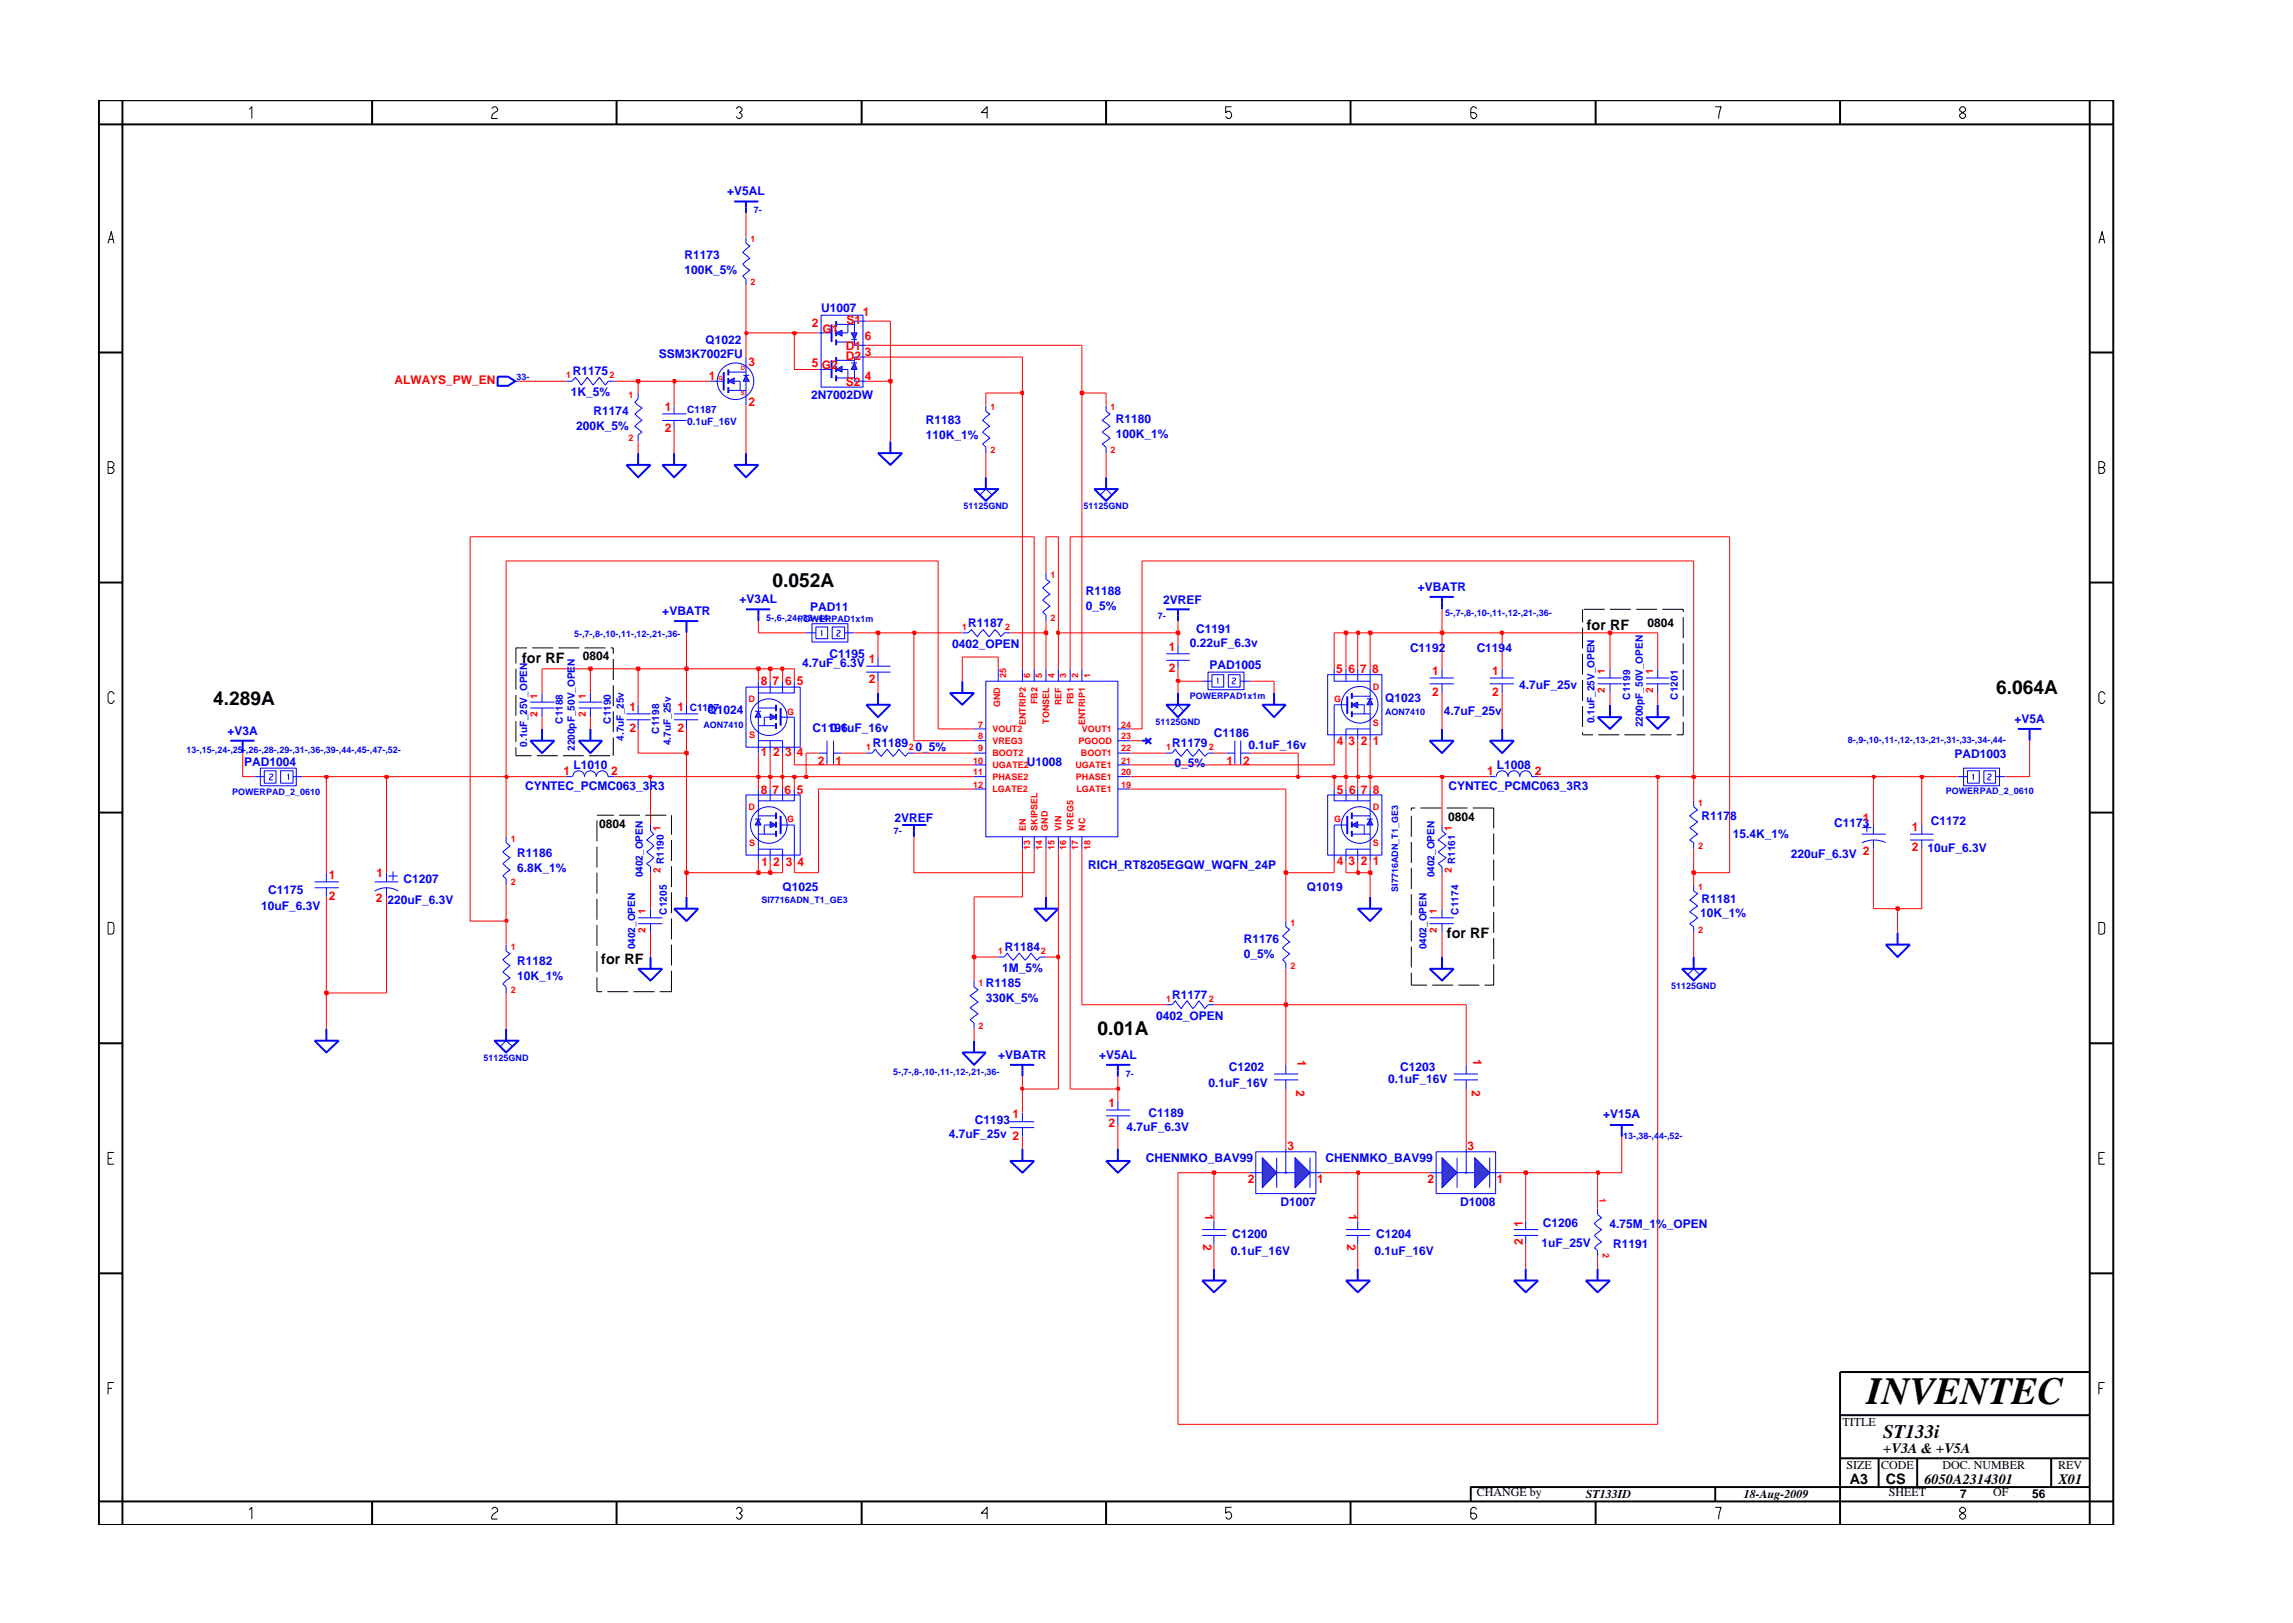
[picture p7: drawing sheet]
<svg xmlns="http://www.w3.org/2000/svg" width="297mm" height="210mm" viewBox="0 0 297 210" stroke-linecap="round" stroke-linejoin="round" font-family="sans-serif">
<defs><g id="words">
<text font-size="5" x="241.8" y="181.9">INVENTEC</text>
<g font-size="2.5">
<text x="100.1" y="76">0.052A</text>
<text x="258.6" y="89.9">6.064A</text>
<text x="27.6" y="91.3">4.289A</text>
<text x="142.2" y="134">0.01A</text>
<text x="244" y="186.3">ST133i</text>
</g>
<g font-size="1.9">
<text x="205.6" y="81.6">for RF</text>
<text x="67.6" y="85.9">for RF</text>
<text x="77.9" y="124.8">for RF</text>
<text x="187.4" y="121.5">for RF</text>
<text x="244" y="188.2">+V3A &amp; +V5A</text>
<text x="239.6" y="192.2">A3</text>
<text x="244.3" y="192.3">CS</text>
<text x="249.3" y="192.2">6050A2314301</text>
<text x="266.6" y="192.2">X01</text>
</g>
<g font-size="1.6" fill="#00f">
<text x="94.2" y="25.3">+V5AL</text>
<text x="88.7" y="33.6">R1173</text>
<text x="88.7" y="35.5">100K_5%</text>
<text x="106.4" y="40.4">U1007</text>
<text x="85.3" y="46.3">SSM3K7002FU</text>
<text x="91.4" y="44.5">Q1022</text>
<text x="73.9" y="51.3">1K_5%</text>
<text x="74.2" y="48.6">R1175</text>
<text x="76.9" y="53.7">R1174</text>
<text x="105.1" y="51.7">2N7002DW</text>
<text x="74.7" y="55.7">200K_5%</text>
<text x="119.9" y="56.9">110K_1%</text>
<text x="119.9" y="55">R1183</text>
<text x="144.6" y="56.8">100K_1%</text>
<text x="144.6" y="54.8">R1180</text>
<text x="140.7" y="77.1">R1188</text>
<text x="183.7" y="76.6">+VBATR</text>
<text x="85.8" y="79.7">+VBATR</text>
<text x="95.8" y="78.1">+V3AL</text>
<text x="104.9" y="79.1">PAD11</text>
<text x="123.3" y="83.9">0402_OPEN</text>
<text x="125.4" y="81.2">R1187</text>
<text x="140.7" y="79">0_5%</text>
<text x="150.7" y="78.3">2VREF</text>
<text x="154.1" y="83.8">0.22uF_6.3v</text>
<text x="155" y="82">C1191</text>
<text x="103.9" y="86.4">4.7uF_6.3V</text>
<text x="107.5" y="85.3">C1195</text>
<text x="156.7" y="86.7">PAD1005</text>
<text x="182.7" y="84.5">C1192</text>
<text x="191.3" y="84.5">C1194</text>
<text x="196.8" y="89.3">4.7uF_25v</text>
<text x="29.5" y="95.2">+V3A</text>
<text x="91.6" y="92.5">Q1024</text>
<text x="105.3" y="94.8">C1196</text>
<text x="107.6" y="94.8">0.1uF_16v</text>
<text x="157.2" y="95.5">C1186</text>
<text x="179.4" y="91">Q1023</text>
<text x="187.1" y="92.6">4.7uF_25v</text>
<text x="261" y="93.7">+V5A</text>
<text x="31.6" y="99.3">PAD1004</text>
<text x="74.3" y="99.7">L1010</text>
<text x="113.1" y="96.8">R1189</text>
<text x="118.6" y="97.3">0_5%</text>
<text x="133" y="99.3">U1008</text>
<text x="151.8" y="96.8">R1179</text>
<text x="152.1" y="99.3">0_5%</text>
<text x="161.7" y="97">0.1uF_16v</text>
<text x="193.9" y="99.7">L1008</text>
<text x="253.2" y="98.2">PAD1003</text>
<text x="68" y="102.4">CYNTEC_PCMC063_3R3</text>
<text x="115.9" y="106.5">2VREF</text>
<text x="187.6" y="102.4">CYNTEC_PCMC063_3R3</text>
<text x="220.4" y="106.2">R1178</text>
<text x="237.6" y="107.1">C1173</text>
<text x="250.1" y="106.8">C1172</text>
<text x="67" y="113">6.8K_1%</text>
<text x="67" y="111">R1186</text>
<text x="141" y="112.6">RICH_RT8205EGQW_WQFN_24P</text>
<text x="224.5" y="108.6">15.4K_1%</text>
<text x="232" y="111.1">220uF_6.3V 2</text>
<text x="249.7" y="110.3">10uF_6.3V</text>
<text x="33.8" y="117.9">10uF_6.3V</text>
<text x="34.7" y="115.8">C1175</text>
<text x="50.2" y="117.2">220uF_6.3V</text>
<text x="52.3" y="114.4">C1207</text>
<text x="101.4" y="115.4">Q1025</text>
<text x="169.3" y="115.4">Q1019</text>
<text x="220.2" y="118.8">10K_1%</text>
<text x="220.4" y="117">R1181</text>
<text x="67" y="125">R1182</text>
<text x="129.8" y="125.9">1M_5%</text>
<text x="130.2" y="123.2">R1184</text>
<text x="161.1" y="124.1">0_5%</text>
<text x="161.1" y="122.1">R1176</text>
<text x="67" y="126.9">10K_1%</text>
<text x="127.7" y="129.8">330K_5%</text>
<text x="127.7" y="127.9">R1185</text>
<text x="151.8" y="129.4">R1177</text>
<text x="129.3" y="137.2">+VBATR</text>
<text x="142.4" y="137.2">+V5AL</text>
<text x="149.8" y="132.1">0402_OPEN</text>
<text x="156.5" y="140.8">0.1uF_16V</text>
<text x="159.2" y="138.7">C1202</text>
<text x="179.8" y="140.4">0.1uF_16V</text>
<text x="181.4" y="138.7">C1203</text>
<text x="122.9" y="147.4">4.7uF_25v 2</text>
<text x="126.3" y="145.6">C1193</text>
<text x="145.9" y="146.5">4.7uF_6.3V</text>
<text x="148.8" y="144.7">C1189</text>
<text x="207.7" y="144.9">+V15A</text>
<text x="148.4" y="150.5">CHENMKO_BAV99</text>
<text x="171.7" y="150.5">CHENMKO_BAV99</text>
<text x="159.6" y="160.4">C1200</text>
<text x="165.9" y="156.2">D1007</text>
<text x="178.3" y="160.4">C1204</text>
<text x="189.2" y="156.2">D1008</text>
<text x="199.7" y="161.6">1uF_25V</text>
<text x="199.8" y="158.9">C1206</text>
<text x="208.5" y="159.1">4.75M_1%_OPEN</text>
<text x="209" y="161.7">R1191</text>
<text x="159.4" y="162.5">0.1uF_16V</text>
<text x="178" y="162.5">0.1uF_16V</text>
</g>
<g font-size="1.6" fill="#f00">
<text x="109.7" y="42">S1</text>
<text x="111.8" y="41">1</text>
<text x="97" y="47.4">3</text>
<text x="105.2" y="42.4">2</text>
<text x="105.2" y="47.5">5</text>
<text x="106.5" y="47.8">G2</text>
<text x="106.5" y="43.2">G1</text>
<text x="109.6" y="45.3">D1</text>
<text x="109.6" y="46.7">D2</text>
<text x="112" y="44.1">6</text>
<text x="112" y="46.1">3</text>
<text x="51.1" y="49.8">ALWAYS_PW_EN</text>
<text x="86.1" y="53.3">1</text>
<text x="91.8" y="49.2">1</text>
<text x="97" y="52.6">2</text>
<text x="109.6" y="50">S2</text>
<text x="112" y="49.2">4</text>
<text x="86.1" y="55.9">2</text>
<text x="98.6" y="88.8">8 7 6 5</text>
<text x="112.5" y="85.9">1</text>
<text x="112.5" y="88.5">2</text>
<text x="151.4" y="84.4">1</text>
<text x="151.4" y="87">2</text>
<text x="173.1" y="87.2">5</text>
<text x="174.7" y="87.2">6</text>
<text x="176.2" y="87.2">7</text>
<text x="177.7" y="87.2">8</text>
<text x="185.5" y="87.4">1</text>
<text x="193.3" y="87.4">1</text>
<text x="81.6" y="92.1">1</text>
<text x="81.6" y="94.9">2</text>
<text x="87.7" y="92.1">1</text>
<text x="87.7" y="94.9">2</text>
<text x="185.5" y="90.1">2</text>
<text x="193.3" y="90.1">2</text>
<text x="73" y="100.4">1</text>
<text x="79.2" y="100.4">2</text>
<text x="98.6" y="98">1</text>
<text x="100.2" y="98">2 3</text>
<text x="103.2" y="98">4</text>
<text x="105.9" y="99.1">2</text>
<text x="108.2" y="99.1">1</text>
<text x="158.9" y="99.1">1</text>
<text x="161" y="99.1">2</text>
<text x="173.2" y="96.5">4</text>
<text x="174.7" y="96.5">3</text>
<text x="176.3" y="96.5">2</text>
<text x="177.8" y="96.5">1</text>
<text x="192.6" y="100.4">1</text>
<text x="198.8" y="100.4">2</text>
<text x="98.6" y="102.9">8 7 6 5</text>
<text x="173.2" y="102.8">5</text>
<text x="174.8" y="102.8">6</text>
<text x="176.3" y="102.8">7</text>
<text x="177.8" y="102.8">8</text>
<text x="241.3" y="106.5">1</text>
<text x="247.7" y="107.6">1</text>
<text x="42.6" y="113.8">1</text>
<text x="48.8" y="113.6">1</text>
<text x="98.6" y="112.2">1</text>
<text x="100.2" y="112.2">2 3</text>
<text x="103.3" y="112.2">4</text>
<text x="173.2" y="112">4</text>
<text x="174.7" y="112">3</text>
<text x="176.3" y="112">2</text>
<text x="177.8" y="112">1</text>
<text x="247.7" y="110.3">2</text>
<text x="42.6" y="116.6">2</text>
<text x="48.7" y="116.8">2</text>
<text x="168.1" y="137.3" transform="rotate(90 168.1 137.3)">1</text>
<text x="190.8" y="137.2" transform="rotate(90 190.8 137.2)">1</text>
<text x="143.6" y="143.4">1</text>
<text x="167.9" y="141.2" transform="rotate(90 167.9 141.2)">2</text>
<text x="190.7" y="141.3" transform="rotate(90 190.7 141.3)">2</text>
<text x="131.2" y="144.9">1</text>
<text x="143.6" y="146">2</text>
<text x="166.8" y="149">3</text>
<text x="190.1" y="149">3</text>
<text x="161.6" y="153.2">2</text>
<text x="170.6" y="153.2">1</text>
<text x="184.9" y="153.2">2</text>
<text x="193.9" y="153.2">1</text>
<text x="155.9" y="161.1" transform="rotate(90 155.9 161.1)">2</text>
<text x="156.1" y="157.3" transform="rotate(90 156.1 157.3)">1</text>
<text x="174.5" y="161.1" transform="rotate(90 174.5 161.1)">2</text>
<text x="174.7" y="157.3" transform="rotate(90 174.7 157.3)">1</text>
<text x="197.2" y="161.2" transform="rotate(-90 197.2 161.2)">2</text>
<text x="197.2" y="159" transform="rotate(-90 197.2 159)">1</text>
</g>
<g font-size="1.6">
<text x="213.4" y="81.2">0804</text>
<text x="75.5" y="85.5">0804</text>
<text x="77.6" y="107.3">0804</text>
<text x="187.6" y="106.3">0804</text>
<text x="238.7" y="184.8">TITLE</text>
<text x="239.2" y="190.4">SIZE</text>
<text x="243.7" y="190.4">CODE</text>
<text x="251.6" y="190.4">DOC. NUMBER</text>
<text x="266.6" y="190.4">REV</text>
<text x="191.3" y="193.8">CHANGE by</text>
<text x="205.4" y="194.1">ST133ID</text>
<text x="225.9" y="194.1">18-Aug-2009</text>
<text x="244.7" y="193.8">SHEET</text>
<text x="253.9" y="194.1">7</text>
<text x="258.2" y="193.8">OF</text>
<text x="263.3" y="194.1">56</text>
</g>
<g font-size="1.3" fill="#00f">
<text x="89" y="53.6">C1187</text>
<text x="89" y="55.1">0.1uF_16V</text>
<text x="72.9" y="93.8" transform="rotate(-90 72.9 93.8)">C1188</text>
<text x="79.1" y="93.8" transform="rotate(-90 79.1 93.8)">C1190</text>
<text x="80.8" y="96" transform="rotate(-90 80.8 96)">4.7uF_25v</text>
<text x="85.4" y="95" transform="rotate(-90 85.4 95)">C1198</text>
<text x="89.4" y="92.1">C1197</text>
<text x="206.6" y="93.7" transform="rotate(-90 206.6 93.7)">0.1uF_25V_OPEN</text>
<text x="211.2" y="90.6" transform="rotate(-90 211.2 90.6)">C1199</text>
<text x="212.8" y="94.2" transform="rotate(-90 212.8 94.2)">2200pF_50V_OPEN</text>
<text x="217.4" y="90.6" transform="rotate(-90 217.4 90.6)">C1201</text>
<text x="68.3" y="96.7" transform="rotate(-90 68.3 96.7)">0.1uF_25V_OPEN</text>
<text x="74.5" y="97.3" transform="rotate(-90 74.5 97.3)">2200pF_50V_OPEN</text>
<text x="86.9" y="96.5" transform="rotate(-90 86.9 96.5)">4.7uF_25v</text>
<text x="83.3" y="113.7" transform="rotate(-90 83.3 113.7)">0402_OPEN</text>
<text x="86" y="111.9" transform="rotate(-90 86 111.9)">R1190</text>
<text x="185.8" y="113.7" transform="rotate(-90 185.8 113.7)">0402_OPEN</text>
<text x="188.5" y="111.9" transform="rotate(-90 188.5 111.9)">R1161</text>
<text x="86.4" y="118.5" transform="rotate(-90 86.4 118.5)">C1205</text>
<text x="188.9" y="118.5" transform="rotate(-90 188.9 118.5)">C1174</text>
<text x="82.3" y="123" transform="rotate(-90 82.3 123)">0402_OPEN</text>
<text x="184.8" y="123" transform="rotate(-90 184.8 123)">0402_OPEN</text>
</g>
<g font-size="1.3" fill="#f00">
<text x="207.9" y="89.8" transform="rotate(-90 207.9 89.8)">2</text>
<text x="207.9" y="87.4" transform="rotate(-90 207.9 87.4)">1</text>
<text x="214.2" y="89.8" transform="rotate(-90 214.2 89.8)">2</text>
<text x="214.2" y="87.4" transform="rotate(-90 214.2 87.4)">1</text>
<text x="69.6" y="92.9" transform="rotate(-90 69.6 92.9)">2</text>
<text x="69.6" y="90.5" transform="rotate(-90 69.6 90.5)">1</text>
<text x="75.9" y="92.9" transform="rotate(-90 75.9 92.9)">2</text>
<text x="75.9" y="90.5" transform="rotate(-90 75.9 90.5)">1</text>
<text x="85.6" y="107.6" transform="rotate(-90 85.6 107.6)">1</text>
<text x="188.1" y="107.6" transform="rotate(-90 188.1 107.6)">1</text>
<text x="85.6" y="113.1" transform="rotate(-90 85.6 113.1)">2</text>
<text x="188.1" y="113.1" transform="rotate(-90 188.1 113.1)">2</text>
<text x="83.6" y="118.4" transform="rotate(-90 83.6 118.4)">1</text>
<text x="186.1" y="118.4" transform="rotate(-90 186.1 118.4)">1</text>
<text x="83.6" y="120.8" transform="rotate(-90 83.6 120.8)">2</text>
<text x="186.1" y="120.8" transform="rotate(-90 186.1 120.8)">2</text>
</g>
<g font-size="1.2" fill="#00f">
<text x="97.6" y="27.6">7-</text>
<text x="66.9" y="49.2">33-</text>
<text x="124.8" y="66">51125GND</text>
<text x="140.4" y="66">51125GND</text>
<text x="74.4" y="82.6">5-,7-,8-,10-,11-,12-,21-,36-</text>
<text x="99.3" y="80.5">5-,6-,24-,33-,44-</text>
<text x="103.3" y="80.5">POWERPAD1x1m</text>
<text x="150" y="80.1">7-</text>
<text x="187.2" y="79.8">5-,7-,8-,10-,11-,12-,21-,36-</text>
<text x="91.1" y="94.3">AON7410</text>
<text x="149.7" y="93.9">51125GND</text>
<text x="154.1" y="90.5">POWERPAD1x1m</text>
<text x="179.4" y="92.7">AON7410</text>
<text x="24.2" y="97.6">13-,15-,24-,25-,26-,28-,29-,31-,36-,39-,44-,45-,47-,52-</text>
<text x="239.4" y="96.3">8-,9-,10-,11-,12-,13-,21-,31-,33-,34-,44-</text>
<text x="30.1" y="103">POWERPAD_2_0610</text>
<text x="252.1" y="102.8">POWERPAD_2_0610</text>
<text x="115.8" y="108.1">7-</text>
<text x="98.6" y="117">SI7716ADN_T1_GE3</text>
<text x="181.1" y="115.5" transform="rotate(-90 181.1 115.5)">SI7716ADN_T1_GE3</text>
<text x="216.5" y="128.1">51125GND</text>
<text x="62.6" y="137.4">51125GND</text>
<text x="115.7" y="139.2">5-,7-,8-,10-,11-,12-,21-,36-</text>
<text x="145.8" y="139.5">7-</text>
<text x="210.3" y="147.5">13-,38-,44-,52-</text>
</g>
<g font-size="1.2" fill="#f00">
<text x="97.2" y="31.4">1</text>
<text x="97.2" y="36.9">2</text>
<text x="73.3" y="49">1</text>
<text x="79" y="49">2</text>
<text x="81.4" y="51.6">1</text>
<text x="128.3" y="53.1">1</text>
<text x="143.9" y="53.1">1</text>
<text x="81.4" y="57.2">2</text>
<text x="128.3" y="58.7">2</text>
<text x="143.9" y="58.7">2</text>
<text x="136.1" y="74.9">1</text>
<text x="124.7" y="81.6">1</text>
<text x="130.2" y="81.6">2</text>
<text x="136.1" y="80.5">2</text>
<text x="130.3" y="87.8" transform="rotate(-90 130.3 87.8)">25</text>
<text x="133.5" y="87.8" transform="rotate(-90 133.5 87.8)">6</text>
<text x="135" y="87.8" transform="rotate(-90 135 87.8)">5</text>
<text x="136.6" y="87.8" transform="rotate(-90 136.6 87.8)">4</text>
<text x="138.1" y="87.8" transform="rotate(-90 138.1 87.8)">3</text>
<text x="139.6" y="87.8" transform="rotate(-90 139.6 87.8)">2</text>
<text x="141.3" y="87.8" transform="rotate(-90 141.3 87.8)">1</text>
<text x="177.8" y="89.4">D</text>
<text x="97" y="91">D</text>
<text x="97" y="95.6">S</text>
<text x="102" y="92.6">G</text>
<text x="126.7" y="94.3">7</text>
<text x="126.7" y="95.8">8</text>
<text x="128.6" y="94.9">VOUT2</text>
<text x="129.6" y="91.6" transform="rotate(-90 129.6 91.6)">GND</text>
<text x="132.9" y="93.9" transform="rotate(-90 132.9 93.9)">ENTRIP2</text>
<text x="134.4" y="91.2" transform="rotate(-90 134.4 91.2)">FB2</text>
<text x="135.9" y="93.7" transform="rotate(-90 135.9 93.7)">TONSEL</text>
<text x="137.5" y="91.3" transform="rotate(-90 137.5 91.3)">REF</text>
<text x="139.1" y="91.2" transform="rotate(-90 139.1 91.2)">FB1</text>
<text x="140.2" y="94.9">VOUT1</text>
<text x="140.6" y="93.9" transform="rotate(-90 140.6 93.9)">ENTRIP1</text>
<text x="145.2" y="94.3">24</text>
<text x="145.2" y="95.8">23</text>
<text x="172.8" y="91">G</text>
<text x="177.8" y="94.1">S</text>
<text x="112.2" y="97.1">1</text>
<text x="117.7" y="97.1">2</text>
<text x="126.1" y="100.4">11</text>
<text x="126.1" y="98.9">10</text>
<text x="126.7" y="97.3">9</text>
<text x="128.6" y="98">BOOT2</text>
<text x="128.6" y="99.5">UGATE2</text>
<text x="128.6" y="96.4">VREG3</text>
<text x="128.6" y="101">PHASE2</text>
<text x="139.3" y="99.5">UGATE1</text>
<text x="139.4" y="101">PHASE1</text>
<text x="139.7" y="96.4">PGOOD</text>
<text x="140" y="98">BOOT1</text>
<text x="145.2" y="97.3">22</text>
<text x="145.2" y="98.9">21</text>
<text x="145.2" y="100.4">20</text>
<text x="151.1" y="97.1">1</text>
<text x="156.6" y="97.1">2</text>
<text x="97" y="104.9">D</text>
<text x="102" y="106.5">G</text>
<text x="126.1" y="102.1">12</text>
<text x="128.6" y="102.6">LGATE2</text>
<text x="132.9" y="107.6" transform="rotate(-90 132.9 107.6)">EN</text>
<text x="134.4" y="107.6" transform="rotate(-90 134.4 107.6)">SKIPSEL</text>
<text x="135.8" y="107.6" transform="rotate(-90 135.8 107.6)">GND</text>
<text x="137.5" y="107.6" transform="rotate(-90 137.5 107.6)">VIN</text>
<text x="139.1" y="107.6" transform="rotate(-90 139.1 107.6)">VREG5</text>
<text x="139.4" y="102.6">LGATE1</text>
<text x="140.6" y="107.6" transform="rotate(-90 140.6 107.6)">NC</text>
<text x="145.2" y="102.1">19</text>
<text x="172.8" y="106.5">G</text>
<text x="177.8" y="104.9">D</text>
<text x="220" y="104.4">1</text>
<text x="66.2" y="109.1">1</text>
<text x="97" y="109.6">S</text>
<text x="133.5" y="110.1" transform="rotate(-90 133.5 110.1)">13</text>
<text x="135" y="110.1" transform="rotate(-90 135 110.1)">14</text>
<text x="136.6" y="110.1" transform="rotate(-90 136.6 110.1)">15</text>
<text x="138.1" y="110.1" transform="rotate(-90 138.1 110.1)">16</text>
<text x="139.6" y="110.1" transform="rotate(-90 139.6 110.1)">17</text>
<text x="141.3" y="110.1" transform="rotate(-90 141.3 110.1)">18</text>
<text x="177.8" y="109.6">S</text>
<text x="220" y="110">2</text>
<text x="66.2" y="114.7">2</text>
<text x="167.2" y="119.9">1</text>
<text x="220" y="115.3">1</text>
<text x="66.2" y="123.1">1</text>
<text x="129.3" y="123.6">1</text>
<text x="134.8" y="123.6">2</text>
<text x="167.2" y="125.5">2</text>
<text x="220" y="120.8">2</text>
<text x="66.2" y="128.6">2</text>
<text x="126.8" y="127.7">1</text>
<text x="151.1" y="129.8">1</text>
<text x="156.6" y="129.8">2</text>
<text x="126.8" y="133.3">2</text>
<text x="207.2" y="155.3" transform="rotate(90 207.2 155.3)">1</text>
<text x="207.6" y="162.3" transform="rotate(90 207.6 162.3)">2</text>
</g>
<g font-size=".8" fill="#f00">
<text x="96" y="48">D</text>
<text x="93.1" y="49.2">G</text>
<text x="96" y="51.2">S</text>
</g>
</g></defs>
<g fill="none" stroke="#00f" stroke-width=".13">
<path d="M85.8 53.6h3.1M85.8 54.5h3.1M87.3 52.5v1.1M87.3 54.5v1.1M143.3 52.5v.8l.5 .3-1 .9 1 .7-1 .8 1 .8-1 .7 .5 .4v.8M142.5 64.1l.8-.7 .7 .7M68.7 91h3.1M68.7 91.7h3.1M70.2 89.8v1.2M70.2 91.7v1.2M151.1 84.7h3M151.1 85.5h3"/>
<path d="M152.6 83.6v1.1M152.6 85.5v1.1M73.3 100.6h.8M74.2 100.6a.76 .76 0 0 1 .8-.7 .76 .76 0 0 1 .7 .7 .76 .76 0 0 1 .8-.7 .76 .76 0 0 1 .7 .7 .76 .76 0 0 1 .8-.7 .76 .76 0 0 1 .8 .7h.8M166.6 119.3v.8l.5 .3-1 .9 1 .7-1 .8 1 .8-1 .7 .5 .4v.8M172.8 106.9h1.7M193 100.6h.7M193.8 100.6a.76 .76 0 0 1 .8-.7 .76 .76 0 0 1 .8 .7 .76 .76 0 0 1 .7-.7 .76 .76 0 0 1 .8 .7 .76 .76 0 0 1 .7-.7 .76 .76 0 0 1 .8 .7h.8M219.4 103.7v.8l.5 .4-1 .8 1 .8-1 .7 1 .9-1 .7 .5 .4v.8M241.2 108.1h3.1M241.2 107.2h1.2M241.8 106.7v1.1"/>
<path d="M242.7 106.9v1.2M242.7 108.8v1.2M244.3 109.1a3.7 3.7 0 0 0-3.1 .1M64.8 135.6l.8-.8 .8 .8M126.2 127v.9l.5 .3-1 .8 1 .8-1 .8 1 .7-1 .8 .5 .4v.8M129.3 124h.8l.4-.5 .8 .9 .7-.9 .8 .9 .7-.9 .8 .9 .4-.4h.8M151.1 130.2h.7l.5-.5 .7 1 .8-1 .7 1 .8-1 .8 1 .4-.5h.8M188.3 139.1h3.2M188.3 139.9h3.2M189.9 138v1.1M189.9 139.9v1.2M130.8 145.3h3.2"/>
<path d="M130.8 146.1h3.2M132.4 144.1v1.2M132.4 146.1v1.2M207 156.6v.7l.5 .5-1 .7 1 .8-1 .7 1 .9-1 .8 .5 .3v.8"/>
</g>
<g fill="none" stroke="#00f" stroke-width=".25">
<path d="M95.1 26.1h3.1M96.6 26.1v1.5M87.3 58.7v1.5M85.8 60.2h3.1l-1.6 1.6zM141.8 63.4h3l-1.5 1.5zM143.3 61.8v1.6M193 96h3.1l-1.5 1.6zM194.6 94.4v1.6M207 92.9h3.1l-1.5 1.5zM208.6 91.3v1.6M174.5 105.7v2.4M175.9 117.7h3.1l-1.5 1.6z"/>
<path d="M177.5 116.2v1.5M40.8 134.8h3.1l-1.6 1.5zM42.3 133.3v1.5M64 134.8h3.2l-1.6 1.5zM65.6 133.3v1.5M82.7 125.5h3.1l-1.5 1.5zM84.3 124v1.5M124.7 136.3h3l-1.5 1.7zM126.2 134.8v1.5M244.3 122.4h3.1l-1.6 1.6zM245.8 120.8v1.6M155.7 165.9h3.2l-1.6 1.5z"/>
<path d="M157.3 164.4v1.5M205.4 165.9h3.2l-1.6 1.5zM207 164.4v1.5"/>
</g>
<path d="M177.5 106.1l.3 .8h-.7z" fill="#3c3cc8"/>
<path d="M177.1 106.1h.7M177.5 106.1l.3 .8h-.7z" fill="none" stroke="#00f" stroke-width=".13"/>
<path d="M175.1 106.9l.8-.4v.7z" fill="#3c3cc8"/>
<g fill="none" stroke="#00f" stroke-width=".13">
<path d="M81.1 92.5h3.2M81.1 93.2h3.2M82.7 91.3v1.2M82.7 93.2v1.2M101.1 92.9h1.8M193 87.8h3.1M193 88.6h3.1M194.6 86.6v1.2M194.6 88.6v1.2M172 103h7v7.8h-7zM172.8 102.2v1.5h4.7M172.8 106.9v4.6"/>
<path d="M174.4 102.2v1.5M175.1 106.9l.8-.4v.7zM175.1 108.1h2.4M175.1 105.7h2.4M175.9 106.9h.8v1.2M175.9 102.2v1.5M175.9 110v1.5M177.5 102.2v3.9M177.5 106.9v4.6M177.5 110h-3.1v1.5"/>
<circle cx="176.1" cy="106.9" r="2.37"/>
</g>
<path d="M101.1 91.7v2.3M112.2 91.3h3.1l-1.6 1.6zM113.7 89.8v1.5M87.3 117.7h3.2l-1.6 1.6zM88.9 116.2v1.5M175.1 105.3v.8M175.1 106.5v.7M175.1 107.6v.8" fill="none" stroke="#00f" stroke-width=".25"/>
<path d="M98.2 92.1l.4 .8h-.8z" fill="#3c3cc8"/>
<path d="M97.8 92.1h.8M98.2 92.1l.4 .8h-.8z" fill="none" stroke="#00f" stroke-width=".13"/>
<path d="M99.8 92.5l.7 .4-.7 .3z" fill="#3c3cc8"/>
<g fill="none" stroke="#00f" stroke-width=".13">
<path d="M96.6 30.8v.7l.5 .4-.9 .8 .9 .8-.9 .7 .9 .8-.9 .8 .4 .4v.7M66.7 49.4h.5M73.3 49.4h.8l.4-.5 .8 1 .8-1 .7 1 .9-1 .7 1 .4-.5h.8M127.7 52.5v.8l.5 .3-.9 .9 .9 .7-.9 .8 .9 .8-.9 .7 .4 .4v.8M87.3 92.5h3.2M87.3 93.2h3.2M88.9 91.3v1.2M88.9 93.2v1.2M96.6 89h7.1v7.8h-7.1zM98.2 94h2.3M98.2 91.7h2.3M98.2 88.3v3.8"/>
<path d="M98.2 92.9v4.7M98.2 96h3.2v1.6M99.8 92.5l.7 .4-.7 .3zM99.8 92.9h-.8v1.1M99.8 88.3v1.5M99.8 96v1.6M101.4 88.3v1.5M102.9 88.3v1.5h-4.7M102.9 92.9v4.7M126.2 96h1.5M126.2 94.4h1.5M126.2 97.6h1.5"/>
<path d="M126.2 99.1h1.5M127.7 88.3h17.1v20.1h-17.1zM129.3 86.6v1.7M132.4 86.6v1.7M134 86.6v1.7M135.5 86.6v1.7M137.1 86.6v1.7M138.6 86.6v1.7M140.2 86.6v1.7M144.8 96h1.6M144.8 94.4h1.6M144.8 97.6h1.6"/>
<path d="M144.8 99.1h1.6M151.1 97.6h.7l.5-.5 .7 .9 .8-.9 .7 .9 .8-.9 .8 .9 .4-.4h.8M158.9 97.6h1.1M160 96v3.1M160.7 97.6h1.2M160.7 96v3.1M207 87.8h3.1M207 88.6h3.1M208.6 86.6v1.2M208.6 88.6v1.2M213.2 87.8h3.1M213.2 88.6h3.1"/>
<path d="M214.7 86.6v1.2M214.7 88.6v1.2M84.3 106.9v.7l.4 .5-.9 .7 .9 .8-.9 .7 .9 .8-.9 .8 .5 .4v.8M126.2 100.6h1.5M126.2 102.2h1.5M132.4 108.4v1.6M134 108.4v1.6M135.5 108.4v1.6M137.1 108.4v1.6M138.6 108.4v1.6M140.2 108.4v1.6M144.8 100.6h1.6"/>
<path d="M144.8 102.2h1.6M186.8 106.9v.7l.5 .5-1 .7 1 .8-1 .7 1 .8-1 .8 .5 .4v.8M65.6 122.4v.8l.5 .4-1 .7 1 .8-1 .8 1 .8-1 .8 .5 .4v.7M165 139.1h3.2M165 139.9h3.2M166.6 138v1.1M166.6 139.9v1.2M143.3 143.8h3.1M143.3 144.6h3.1M144.8 142.6v1.2M144.8 144.6v1.1M174.4 159.3h3.1"/>
<path d="M175.9 158.1v1.2M174.4 160h3.1M175.9 160v1.2"/>
<circle cx="99.6" cy="92.9" r="2.37"/>
</g>
<g fill="none" stroke="#00f" stroke-width=".25">
<path d="M64.5 48.8h1.3l.9 .6-.9 .6h-1.3zM82.7 58.7v1.5M81.1 60.2h3.2l-1.6 1.6zM96.6 78.9h3.2M98.2 78.9v1.6M151.1 78.9h3M152.6 78.9v1.6M29.8 96h3.2M31.4 96v1.6M75 96h3l-1.5 1.6zM76.5 94.4v1.6M100.5 91.3v.8"/>
<path d="M100.5 92.5v.7M100.5 93.7v.7M185.2 96h3.1l-1.5 1.6zM186.8 94.4v1.6M134 117.7h3.1l-1.6 1.6zM135.5 116.2v1.5M130.8 150.4h3.2l-1.6 1.5zM132.4 148.8v1.6M143.3 150.4h3.1l-1.6 1.5zM144.8 148.8v1.6M174.4 165.9h3.1l-1.6 1.5zM175.9 164.4v1.5"/>
<path d="M196.1 165.9h3.1l-1.6 1.5zM197.6 164.4v1.5"/>
</g>
<path d="M191 150l2 1.9-2 2z" fill="#3c3cc8"/>
<path d="M189.9 151.9h1.1M191 150l2 1.9-2 2zM193 150v3.9M193 151.9h1.6" fill="none" stroke="#00f" stroke-width=".13"/>
<path d="M186.8 150l2 1.9-2 2z" fill="#3c3cc8"/>
<path d="M185.2 151.9h1.6M186 149.2h7.7v5.4h-7.7zM186.8 150l2 1.9-2 2zM188.8 150v3.9M189.9 148.8v3.1h-1.1" fill="none" stroke="#00f" stroke-width=".13"/>
<circle cx="189.9" cy="151.9" r=".08" fill="#3c3cc8"/>
<g fill="none" stroke="#00f" stroke-width=".13">
<path d="M82.7 50.9v.8l-.5 .4 1 .8-1 .7 1 .9-1 .7 1 .8-.5 .3v.9M126.9 64.1l.8-.7 .9 .7M155.7 88.3h1.3M156.5 87.1h4.6v2.3h-4.6zM157 87.4h1.5v1.6h-1.5zM157.7 88l.1-.2v.8M159.1 87.4h1.5v1.6h-1.5zM159.6 87.9l.3-.1 .1 .1v.2a.58 .58 0 0 0-.4 .5h.4M160.6 88.3h1.3M40.8 114.2h3.1M40.8 115h3.1M42.3 113.1v1.1"/>
<path d="M42.3 115v1.2M48.5 115.4a2.88 2.88 0 0 1 3.1 0M48.5 114.2h3.1M50.1 113.1v1.1M50.1 115v1.2M50.3 113.5h1.2M50.9 112.9v1.2M101.1 106.9h1.8M185.2 118.9h3.1M185.2 119.7h3.1M186.8 117.7v1.2M186.8 119.7v1.1"/>
<path d="M218.6 126.3l.8-.8 .8 .8"/>
<circle cx="189.9" cy="151.9" r=".08"/>
</g>
<path d="M113.7 58.7h3.2l-1.6 1.5zM115.3 57.2v1.5M126.2 63.4h3.1l-1.6 1.5zM127.7 61.8v1.6M101.1 105.7v2.4M116.9 106.9h3.1M118.4 106.9v1.5M185.2 125.5h3.1l-1.5 1.5zM186.8 124v1.5M217.9 125.5h3.1l-1.6 1.5zM219.4 124v1.5" fill="none" stroke="#00f" stroke-width=".25"/>
<path d="M98.2 106.1l.4 .8h-.8z" fill="#3c3cc8"/>
<path d="M97.8 106.1h.8M98.2 106.1l.4 .8h-.8z" fill="none" stroke="#00f" stroke-width=".13"/>
<path d="M99.8 106.5l.7 .4-.7 .3z" fill="#3c3cc8"/>
<g fill="none" stroke="#00f" stroke-width=".13">
<path d="M92 49.4h1.8M96.6 103h7.1v7.8h-7.1zM98.2 108.1h2.3M98.2 105.7h2.3M98.2 102.2v3.9M98.2 106.9v4.6M98.2 110h3.2v1.5M99.8 106.5l.7 .4-.7 .3zM99.8 106.9h-.8v1.2M99.8 102.2v1.5M99.8 110v1.5M101.4 102.2v1.5"/>
<path d="M102.9 102.2v1.5h-4.7M102.9 106.9v4.6"/>
<circle cx="99.6" cy="106.9" r="2.37"/>
</g>
<path d="M93.8 48.2v2.4M100.5 105.3v.8M100.5 106.5v.7M100.5 107.6v.8" fill="none" stroke="#00f" stroke-width=".25"/>
<path d="M96.6 48.6l.5 .8h-.8z" fill="#3c3cc8"/>
<path d="M96.3 48.6h.8M96.6 48.6l.5 .8h-.8z" fill="none" stroke="#00f" stroke-width=".13"/>
<path d="M94.3 49.4l.8-.4v.7z" fill="#3c3cc8"/>
<g fill="none" stroke="#00f" stroke-width=".13">
<path d="M94.3 49.4l.8-.4v.7zM94.3 50.6h2.3M94.3 48.2h2.3M95.1 49.4h.8v1.2M96.6 46.3v2.3M96.6 49.4v3.1M172.8 91.3h1.7"/>
<circle cx="95.3" cy="49.4" r="2.37"/>
</g>
<path d="M94.3 47.9v.7M94.3 49v.7M94.3 50.2v.7M174.5 90.2v2.3" fill="none" stroke="#00f" stroke-width=".25"/>
<path d="M177.5 90.5l.3 .8h-.7z" fill="#3c3cc8"/>
<path d="M177.1 90.5h.7M177.5 90.5l.3 .8h-.7z" fill="none" stroke="#00f" stroke-width=".13"/>
<path d="M175.1 91.3l.8-.3v.7z" fill="#3c3cc8"/>
<g fill="none" stroke="#00f" stroke-width=".13">
<path d="M106 47.9h1.7M135.5 74.2v.8l.5 .4-.9 .7 .9 .9-.9 .8 .9 .7-.9 .8 .4 .4v.8M33.7 99.5h4.7v2.3h-4.7zM34.2 99.9h1.6v1.6h-1.6zM36.4 99.9h1.6v1.6h-1.6zM172 87.4h7v7.8h-7zM172.8 86.6v1.7h4.7M172.8 91.3v4.7M174.4 86.6v1.7M175.1 91.3l.8-.3v.7zM175.1 92.5h2.4M175.1 90.2h2.4"/>
<path d="M175.9 91.3h.8v1.2M175.9 86.6v1.7M175.9 94.4v1.6M177.5 86.6v3.9M177.5 91.3v4.7M177.5 94.4h-3.1v1.6M33 100.6h1.2M34.9 100.4l.3-.1 .1 .1v.1a.58 .58 0 0 0-.4 .5h.4M37.3 100.4l.1-.1v.7M38 100.6h1.1M82.7 118.9h3.1M82.7 119.7h3.1"/>
<path d="M84.3 117.7v1.2M84.3 119.7v1.1M219.4 114.7v.7l.5 .4-1 .8 1 .8-1 .7 1 .8-1 .8 .5 .4v.7M155.7 159.3h3.2M157.3 158.1v1.2M196.1 159.3h3.1M197.6 158.1v1.2M155.7 160h3.2M157.3 160v1.2M196.1 160h3.1M197.6 160v1.2"/>
<circle cx="176.1" cy="91.3" r="2.37"/>
</g>
<path d="M96.6 58.7v1.5M107.7 46.7v2.3M95.1 60.2h3.1l-1.6 1.6zM87.3 80.5h3.2M88.9 80.5v1.5M163.5 91.3h3.1l-1.6 1.6zM165 89.8v1.5M175.1 89.8v.7M175.1 91v.7M175.1 92.1v.8" fill="none" stroke="#00f" stroke-width=".25"/>
<path d="M110.7 47l.3 .9h-.7z" fill="#3c3cc8"/>
<path d="M110.3 47h.7M110.7 47l.3 .9h-.7z" fill="none" stroke="#00f" stroke-width=".13"/>
<path d="M108.3 47.9l.8-.5v.8z" fill="#3c3cc8"/>
<path d="M106 43.1h1.7M108.3 47.9l.8-.5v.8zM108.3 49h2.4M108.3 46.7h2.4M109.1 47.9h.7v1.1M110.7 47.9v1.5h1.5M112.2 46.3h-1.5v.7" fill="none" stroke="#00f" stroke-width=".13"/>
<path d="M107.7 42v2.3M108.3 46.3v.7M108.3 47.4v.8M108.3 48.6v.8" fill="none" stroke="#00f" stroke-width=".25"/>
<path d="M110.3 43.1h.7l-.3 .9z" fill="#3c3cc8"/>
<path d="M110.3 43.1h.7l-.3 .9zM110.3 44h.7" fill="none" stroke="#00f" stroke-width=".13"/>
<path d="M108.3 43.1l.8-.3v.7z" fill="#3c3cc8"/>
<g fill="none" stroke="#00f" stroke-width=".13">
<path d="M106.4 40.8h5.4v9.4h-5.4zM108.3 43.1l.8-.3v.7zM108.3 42h2.4M108.3 44.3h2.4M109.8 42v1.1h-.7M110.7 44v.7h1.5M112.2 41.6h-1.5v1.5M75 91h3M75 91.7h3M76.5 89.8v1.2M76.5 91.7v1.2M104.4 82h1.3"/>
<path d="M105.2 80.8h4.6v2.4h-4.6zM105.7 81.2h1.5v1.5h-1.5zM106 97.6h1.1M106.4 81.8l.1-.2v.8M107.1 96v3.1M107.8 81.2h1.6v1.5h-1.6zM108 97.6h1.1M108 96v3.1M108.4 81.7l.3-.1 .1 .1v.2a.58 .58 0 0 0-.4 .5h.4M109.4 82h1.3M112.2 97.6h.8l.4-.5 .8 .9 .7-.9 .8 .9 .7-.9 .9 .9 .3-.4h.8M112.2 86.3h3.1"/>
<path d="M112.2 87.1h3.1M113.7 85.1v1.2M113.7 87.1v1.2M124.7 82h.7l.4-.4 .8 .9 .8-.9 .7 .9 .8-.9 .8 .9 .4-.5h.7M151.8 92.1l.8-.8 .8 .8M185.2 87.8h3.1M185.2 88.6h3.1M186.8 86.6v1.2M186.8 88.6v1.2M254.4 99.5h4.6v2.3h-4.6zM254.9 99.9h1.5v1.6h-1.5zM257 99.9h1.5v1.6h-1.5z"/>
<path d="M65.6 108.4v.8l.5 .4-1 .7 1 .8-1 .8 1 .8-1 .8 .5 .3v.9M247.4 108.1h3.1M247.4 108.8h3.1M248.9 106.9v1.2M248.9 108.8v1.2M253.6 100.6h1.3M255.6 100.4v-.1v.7M257.5 100.4l.3-.1 .1 .1v.1a.58 .58 0 0 0-.4 .5h.4M258.5 100.6h1.3"/>
</g>
<g fill="none" stroke="#00f" stroke-width=".25">
<path d="M108.3 41.6v.8M108.3 42.8v.7M108.3 44v.7M185.2 77.3h3.1M186.8 77.3v1.6M68.7 96h3.1l-1.6 1.6zM70.2 94.4v1.6M123 89.8h3.2l-1.5 1.5zM124.7 88.3v1.5M147.9 96h.8M148.4 95.6l.7 .8M149.1 95.6l-.7 .8"/>
<path d="M151.1 91.3h3l-1.5 1.6zM152.6 89.8v1.5M213.2 92.9h3.1l-1.6 1.5zM214.7 91.3v1.6M261.4 94.4h3M262.9 94.4v1.6M130.8 138h3.2M132.4 138v1.5M143.3 138h3.1M144.8 138v1.5M208.6 145.7h3M210.1 145.7v1.6"/>
</g>
<path d="M167.8 150l1.9 1.9-1.9 2z" fill="#3c3cc8"/>
<path d="M166.6 151.9h1.2M167.8 150l1.9 1.9-1.9 2zM169.7 150v3.9M169.7 151.9h1.5" fill="none" stroke="#00f" stroke-width=".13"/>
<path d="M163.5 150l1.9 1.9-1.9 2z" fill="#3c3cc8"/>
<path d="M161.9 151.9h1.6M162.7 149.2h7.8v5.4h-7.8zM163.5 150l1.9 1.9-1.9 2zM165.4 150v3.9M166.6 148.8v3.1h-1.2" fill="none" stroke="#00f" stroke-width=".13"/>
<circle cx="166.6" cy="151.9" r=".08" fill="#3c3cc8"/>
<circle cx="166.6" cy="151.9" r=".08" fill="none" stroke="#00f" stroke-width=".13"/>
<path d="M214.7 100.6v83.9h-62.1v-32.6h4.7v6.2M175.9 151.9v6.2M197.6 151.9v6.2M207 151.9v4.7M157.3 161.2v3.2M175.9 161.2v3.2M197.6 161.2v3.2M207 162.8v1.6" fill="none" stroke="#f00" stroke-width=".13"/>
<path d="M157.1 151.8h.3v.3h-.3z" fill-rule="evenodd" fill="#8e2323"/>
<path d="M157.1 151.8h.3v.3h-.3z" fill="none" stroke="#f00" stroke-width=".25"/>
<path d="M157.3 151.9h4.6M171.2 151.9h4.7" fill="none" stroke="#f00" stroke-width=".13"/>
<path d="M175.8 151.8h.3v.3h-.3z" fill-rule="evenodd" fill="#8e2323"/>
<path d="M175.8 151.8h.3v.3h-.3z" fill="none" stroke="#f00" stroke-width=".25"/>
<path d="M175.9 151.9h9.3M194.6 151.9h3" fill="none" stroke="#f00" stroke-width=".13"/>
<path d="M197.5 151.8h.3v.3h-.3z" fill-rule="evenodd" fill="#8e2323"/>
<path d="M197.5 151.8h.3v.3h-.3z" fill="none" stroke="#f00" stroke-width=".25"/>
<path d="M197.6 151.9h9.4" fill="none" stroke="#f00" stroke-width=".13"/>
<path d="M206.9 151.8h.2v.3h-.2z" fill-rule="evenodd" fill="#8e2323"/>
<path d="M206.9 151.8h.2v.3h-.2z" fill="none" stroke="#f00" stroke-width=".25"/>
<path d="M132.4 141.1v3M132.4 147.3v1.5M144.8 141.1v1.5M144.8 145.7v3.1M166.6 141.1v7.7M189.9 141.1v7.7M210.1 147.3v4.6h-3.1" fill="none" stroke="#f00" stroke-width=".13"/>
<path d="M132.3 140.9h.2v.3h-.2z" fill-rule="evenodd" fill="#8e2323"/>
<path d="M132.3 140.9h.2v.3h-.2z" fill="none" stroke="#f00" stroke-width=".25"/>
<path d="M138.6 110v31.1h6.2M137.1 124v17.1h-4.7v-1.6" fill="none" stroke="#f00" stroke-width=".13"/>
<path d="M144.7 140.9h.3v.3h-.3z" fill-rule="evenodd" fill="#8e2323"/>
<path d="M144.7 140.9h.3v.3h-.3z" fill="none" stroke="#f00" stroke-width=".25"/>
<path d="M140.2 110v20.2h10.9M42.3 128.6v4.7M65.6 128.6v4.7M126.2 133.3v1.5M144.8 139.5v1.6M157.3 130.2h9.3v7.8M189.9 130.2v7.8" fill="none" stroke="#f00" stroke-width=".13"/>
<path d="M166.4 130h.3v.3h-.3z" fill-rule="evenodd" fill="#8e2323"/>
<path d="M166.4 130h.3v.3h-.3z" fill="none" stroke="#f00" stroke-width=".25"/>
<path d="M166.6 125.5v4.7h23.3" fill="none" stroke="#f00" stroke-width=".13"/>
<path d="M42.1 128.5h.3v.3h-.3z" fill-rule="evenodd" fill="#8e2323"/>
<path d="M42.1 128.5h.3v.3h-.3z" fill="none" stroke="#f00" stroke-width=".25"/>
<path d="M42.3 116.2v12.4h7.8v-12.4M84.3 120.8v3.2M126.2 124v3" fill="none" stroke="#f00" stroke-width=".13"/>
<path d="M126 123.8h.4v.3h-.4z" fill-rule="evenodd" fill="#8e2323"/>
<path d="M126 123.8h.4v.3h-.4z" fill="none" stroke="#f00" stroke-width=".25"/>
<path d="M126.2 116.2v7.8h3.1M135.5 124h1.6" fill="none" stroke="#f00" stroke-width=".13"/>
<path d="M136.9 123.8h.3v.3h-.3z" fill-rule="evenodd" fill="#8e2323"/>
<path d="M136.9 123.8h.3v.3h-.3z" fill="none" stroke="#f00" stroke-width=".25"/>
<path d="M60.9 69.5v49.8h4.7v3.1M137.1 110v14M245.8 117.7v3.1M186.8 120.8v3.2M219.4 120.8v3.2" fill="none" stroke="#f00" stroke-width=".13"/>
<path d="M65.5 119.2h.2v.2h-.2z" fill-rule="evenodd" fill="#8e2323"/>
<path d="M65.5 119.2h.2v.2h-.2z" fill="none" stroke="#f00" stroke-width=".25"/>
<path d="M65.6 114.7v4.6M84.3 113.1v4.6M166.6 113.1v6.2M186.8 113.1v4.6M242.7 110v7.7h3.1" fill="none" stroke="#f00" stroke-width=".13"/>
<path d="M245.6 117.5h.4v.4h-.4z" fill-rule="evenodd" fill="#8e2323"/>
<path d="M245.6 117.5h.4v.4h-.4z" fill="none" stroke="#f00" stroke-width=".25"/>
<path d="M42.3 100.6v12.5M50.1 100.6v12.5M88.9 113.1v3.1M132.4 110v6.2h-6.2M135.5 110v6.2M177.5 113.1v3.1M219.4 113.1v1.6M248.9 110v7.7h-3.1" fill="none" stroke="#f00" stroke-width=".13"/>
<path d="M88.8 112.9h.3v.3h-.3z" fill-rule="evenodd" fill="#8e2323"/>
<path d="M88.8 112.9h.3v.3h-.3z" fill="none" stroke="#f00" stroke-width=".25"/>
<path d="M88.9 97.6v15.5h9.3" fill="none" stroke="#f00" stroke-width=".13"/>
<path d="M98.1 112.9h.3v.3h-.3z" fill-rule="evenodd" fill="#8e2323"/>
<path d="M98.1 112.9h.3v.3h-.3z" fill="none" stroke="#f00" stroke-width=".25"/>
<path d="M98.2 111.5v1.6h1.6" fill="none" stroke="#f00" stroke-width=".13"/>
<path d="M99.6 112.9h.3v.3h-.3z" fill-rule="evenodd" fill="#8e2323"/>
<path d="M99.6 112.9h.3v.3h-.3z" fill="none" stroke="#f00" stroke-width=".25"/>
<path d="M99.8 111.5v1.6h1.6v-1.6M106 102.2v10.9h-3.1v-1.6M134 110v3.1h-15.6v-1.6" fill="none" stroke="#f00" stroke-width=".13"/>
<path d="M166.4 112.9h.3v.3h-.3z" fill-rule="evenodd" fill="#8e2323"/>
<path d="M166.4 112.9h.3v.3h-.3z" fill="none" stroke="#f00" stroke-width=".25"/>
<path d="M166.6 102.2v10.9h6.2v-1.6M174.4 111.5v1.6h1.5" fill="none" stroke="#f00" stroke-width=".13"/>
<path d="M175.8 112.9h.3v.3h-.3z" fill-rule="evenodd" fill="#8e2323"/>
<path d="M175.8 112.9h.3v.3h-.3z" fill="none" stroke="#f00" stroke-width=".25"/>
<path d="M175.9 111.5v1.6h1.6" fill="none" stroke="#f00" stroke-width=".13"/>
<path d="M177.3 112.9h.4v.3h-.4z" fill-rule="evenodd" fill="#8e2323"/>
<path d="M177.3 112.9h.4v.3h-.4z" fill="none" stroke="#f00" stroke-width=".25"/>
<path d="M177.5 111.5v1.6" fill="none" stroke="#f00" stroke-width=".13"/>
<path d="M219.2 112.9h.4v.3h-.4z" fill-rule="evenodd" fill="#8e2323"/>
<path d="M219.2 112.9h.4v.3h-.4z" fill="none" stroke="#f00" stroke-width=".25"/>
<g fill="none" stroke="#f00" stroke-width=".13">
<path d="M224.1 69.5v43.6h-4.7v-3.1M31.4 97.6v3h1.6M39.1 100.6h3.2M65.6 100.6v7.8M84.3 100.6v6.3M98.2 100.6v1.6M99.8 100.6v1.6M101.4 100.6v1.6M102.9 100.6v1.6M106 102.2h20.2M118.4 108.4v3.1M146.4 102.2h20.2"/>
<path d="M172.8 100.6v1.6M174.4 100.6v1.6M175.9 100.6v1.6M177.5 100.6v1.6M186.8 100.6v6.3M219.4 100.6v3.1M242.7 100.6v6.3M248.9 100.6v6.3"/>
</g>
<path d="M42.1 100.5h.3v.3h-.3z" fill-rule="evenodd" fill="#8e2323"/>
<path d="M42.1 100.5h.3v.3h-.3z" fill="none" stroke="#f00" stroke-width=".25"/>
<path d="M42.3 100.6h7.8" fill="none" stroke="#f00" stroke-width=".13"/>
<path d="M49.9 100.5h.3v.3h-.3z" fill-rule="evenodd" fill="#8e2323"/>
<path d="M49.9 100.5h.3v.3h-.3z" fill="none" stroke="#f00" stroke-width=".25"/>
<path d="M50.1 100.6h15.5" fill="none" stroke="#f00" stroke-width=".13"/>
<path d="M65.5 100.5h.2v.3h-.2z" fill-rule="evenodd" fill="#8e2323"/>
<path d="M65.5 100.5h.2v.3h-.2z" fill="none" stroke="#f00" stroke-width=".25"/>
<path d="M65.6 72.7v27.9h7.7M79.6 100.6h4.7" fill="none" stroke="#f00" stroke-width=".13"/>
<path d="M84.1 100.5h.3v.3h-.3z" fill-rule="evenodd" fill="#8e2323"/>
<path d="M84.1 100.5h.3v.3h-.3z" fill="none" stroke="#f00" stroke-width=".25"/>
<path d="M84.3 100.6h13.9" fill="none" stroke="#f00" stroke-width=".13"/>
<path d="M98.1 100.5h.3v.3h-.3z" fill-rule="evenodd" fill="#8e2323"/>
<path d="M98.1 100.5h.3v.3h-.3z" fill="none" stroke="#f00" stroke-width=".25"/>
<path d="M98.2 97.6v3h1.6" fill="none" stroke="#f00" stroke-width=".13"/>
<path d="M99.6 100.5h.3v.3h-.3z" fill-rule="evenodd" fill="#8e2323"/>
<path d="M99.6 100.5h.3v.3h-.3z" fill="none" stroke="#f00" stroke-width=".25"/>
<path d="M99.8 97.6v3h1.6" fill="none" stroke="#f00" stroke-width=".13"/>
<path d="M101.2 100.5h.3v.3h-.3z" fill-rule="evenodd" fill="#8e2323"/>
<path d="M101.2 100.5h.3v.3h-.3z" fill="none" stroke="#f00" stroke-width=".25"/>
<path d="M101.4 97.6v3h1.5" fill="none" stroke="#f00" stroke-width=".13"/>
<path d="M102.7 100.5h.4v.3h-.4z" fill-rule="evenodd" fill="#8e2323"/>
<path d="M102.7 100.5h.4v.3h-.4z" fill="none" stroke="#f00" stroke-width=".25"/>
<path d="M102.9 100.6h1.5" fill="none" stroke="#f00" stroke-width=".13"/>
<path d="M104.3 100.5h.3v.3h-.3z" fill-rule="evenodd" fill="#8e2323"/>
<path d="M104.3 100.5h.3v.3h-.3z" fill="none" stroke="#f00" stroke-width=".25"/>
<path d="M104.4 97.6v3h21.8M146.4 100.6h21.8" fill="none" stroke="#f00" stroke-width=".13"/>
<path d="M168 100.5h.3v.3h-.3z" fill-rule="evenodd" fill="#8e2323"/>
<path d="M168 100.5h.3v.3h-.3z" fill="none" stroke="#f00" stroke-width=".25"/>
<path d="M168.2 97.6v3h4.6" fill="none" stroke="#f00" stroke-width=".13"/>
<path d="M172.7 100.5h.3v.3h-.3z" fill-rule="evenodd" fill="#8e2323"/>
<path d="M172.7 100.5h.3v.3h-.3z" fill="none" stroke="#f00" stroke-width=".25"/>
<path d="M172.8 100.6h1.6" fill="none" stroke="#f00" stroke-width=".13"/>
<path d="M174.2 100.5h.3v.3h-.3z" fill-rule="evenodd" fill="#8e2323"/>
<path d="M174.2 100.5h.3v.3h-.3z" fill="none" stroke="#f00" stroke-width=".25"/>
<path d="M174.4 96v4.6h1.5" fill="none" stroke="#f00" stroke-width=".13"/>
<path d="M175.8 100.5h.3v.3h-.3z" fill-rule="evenodd" fill="#8e2323"/>
<path d="M175.8 100.5h.3v.3h-.3z" fill="none" stroke="#f00" stroke-width=".25"/>
<path d="M175.9 96v4.6h1.6" fill="none" stroke="#f00" stroke-width=".13"/>
<path d="M177.3 100.5h.4v.3h-.4z" fill-rule="evenodd" fill="#8e2323"/>
<path d="M177.3 100.5h.4v.3h-.4z" fill="none" stroke="#f00" stroke-width=".25"/>
<path d="M177.5 96v4.6h9.3" fill="none" stroke="#f00" stroke-width=".13"/>
<path d="M186.6 100.5h.4v.3h-.4z" fill-rule="evenodd" fill="#8e2323"/>
<path d="M186.6 100.5h.4v.3h-.4z" fill="none" stroke="#f00" stroke-width=".25"/>
<path d="M186.8 100.6h6.2M199.2 100.6h15.5" fill="none" stroke="#f00" stroke-width=".13"/>
<path d="M214.6 100.5h.3v.3h-.3z" fill-rule="evenodd" fill="#8e2323"/>
<path d="M214.6 100.5h.3v.3h-.3z" fill="none" stroke="#f00" stroke-width=".25"/>
<path d="M214.7 100.6h4.7" fill="none" stroke="#f00" stroke-width=".13"/>
<path d="M219.2 100.5h.4v.3h-.4z" fill-rule="evenodd" fill="#8e2323"/>
<path d="M219.2 100.5h.4v.3h-.4z" fill="none" stroke="#f00" stroke-width=".25"/>
<path d="M219.4 72.7v27.9h23.3" fill="none" stroke="#f00" stroke-width=".13"/>
<path d="M242.6 100.5h.3v.3h-.3z" fill-rule="evenodd" fill="#8e2323"/>
<path d="M242.6 100.5h.3v.3h-.3z" fill="none" stroke="#f00" stroke-width=".25"/>
<path d="M242.7 100.6h6.2" fill="none" stroke="#f00" stroke-width=".13"/>
<path d="M248.8 100.5h.3v.3h-.3z" fill-rule="evenodd" fill="#8e2323"/>
<path d="M248.8 100.5h.3v.3h-.3z" fill="none" stroke="#f00" stroke-width=".25"/>
<path d="M82.7 94.4v3.2h6.2M102.9 97.6v1.5h23.3M172.8 96v3.1h-26.4M262.9 96v4.6h-3.1M248.9 100.6h4.7" fill="none" stroke="#f00" stroke-width=".13"/>
<path d="M88.8 97.4h.3v.3h-.3z" fill-rule="evenodd" fill="#8e2323"/>
<path d="M88.8 97.4h.3v.3h-.3z" fill="none" stroke="#f00" stroke-width=".25"/>
<g fill="none" stroke="#f00" stroke-width=".13">
<path d="M121.5 72.7v21.7h4.7M147.9 72.7v21.7h-1.5M70.2 86.6v3.2M70.2 92.9v1.5M76.5 86.6v3.2M76.5 92.9v1.5M82.7 86.6v4.7M88.9 86.6v4.7M88.9 94.4v3.2M98.2 86.6v1.7M99.8 86.6v1.7M101.4 86.6v1.7"/>
<path d="M102.9 86.6v1.7M104.4 97.6h1.6M109.1 97.6h3.1M113.7 88.3v1.5M118.4 97.6h7.8M118.4 82v14h7.8M124.7 85.1v3.2M146.4 97.6h4.7M146.4 96h1.5M152.6 88.3v1.5M157.3 97.6h1.6M161.9 97.6h6.3"/>
<path d="M165 88.3v1.5M186.8 89.8v4.6M194.6 89.8v4.6M208.6 89.8v1.5M214.7 89.8v1.5"/>
</g>
<path d="M152.4 88.1h.4v.2h-.4z" fill-rule="evenodd" fill="#8e2323"/>
<path d="M152.4 88.1h.4v.2h-.4z" fill="none" stroke="#f00" stroke-width=".25"/>
<path d="M70.2 86.6h6.3M152.6 86.6v1.7h3.1M161.9 88.3h3.1" fill="none" stroke="#f00" stroke-width=".13"/>
<path d="M76.3 86.5h.4v.3h-.4z" fill-rule="evenodd" fill="#8e2323"/>
<path d="M76.3 86.5h.4v.3h-.4z" fill="none" stroke="#f00" stroke-width=".25"/>
<path d="M76.5 86.6h6.2" fill="none" stroke="#f00" stroke-width=".13"/>
<path d="M82.5 86.5h.3v.3h-.3z" fill-rule="evenodd" fill="#8e2323"/>
<path d="M82.5 86.5h.3v.3h-.3z" fill="none" stroke="#f00" stroke-width=".25"/>
<path d="M82.7 86.6h6.2" fill="none" stroke="#f00" stroke-width=".13"/>
<path d="M88.8 86.5h.3v.3h-.3z" fill-rule="evenodd" fill="#8e2323"/>
<path d="M88.8 86.5h.3v.3h-.3z" fill="none" stroke="#f00" stroke-width=".25"/>
<path d="M88.9 82v4.6h9.3" fill="none" stroke="#f00" stroke-width=".13"/>
<path d="M98.1 86.5h.3v.3h-.3z" fill-rule="evenodd" fill="#8e2323"/>
<path d="M98.1 86.5h.3v.3h-.3z" fill="none" stroke="#f00" stroke-width=".25"/>
<path d="M98.2 86.6h1.6" fill="none" stroke="#f00" stroke-width=".13"/>
<path d="M99.6 86.5h.3v.3h-.3z" fill-rule="evenodd" fill="#8e2323"/>
<path d="M99.6 86.5h.3v.3h-.3z" fill="none" stroke="#f00" stroke-width=".25"/>
<path d="M99.8 86.6h1.6" fill="none" stroke="#f00" stroke-width=".13"/>
<path d="M101.2 86.5h.3v.3h-.3z" fill-rule="evenodd" fill="#8e2323"/>
<path d="M101.2 86.5h.3v.3h-.3z" fill="none" stroke="#f00" stroke-width=".25"/>
<g fill="none" stroke="#f00" stroke-width=".13">
<path d="M132.4 50.9v35.7M140.2 50.9v35.7M134 69.5v17.1M138.6 69.5v17.1M98.2 80.5v1.5h6.2M101.4 86.6h1.5M110.7 82h3v3.1M124.7 85.1h4.6v1.5M135.5 82v4.6M137.1 82v4.6M152.6 82v1.6M172.8 82v4.6"/>
<path d="M174.4 82v4.6M175.9 82v4.6M177.5 82v4.6M186.8 82v4.6M194.6 82v4.6M208.6 82v4.6M214.7 82v4.6"/>
</g>
<path d="M113.6 81.8h.3v.4h-.3z" fill-rule="evenodd" fill="#8e2323"/>
<path d="M113.6 81.8h.3v.4h-.3z" fill="none" stroke="#f00" stroke-width=".25"/>
<path d="M113.7 82h4.7" fill="none" stroke="#f00" stroke-width=".13"/>
<path d="M118.3 81.8h.3v.4h-.3z" fill-rule="evenodd" fill="#8e2323"/>
<path d="M118.3 81.8h.3v.4h-.3z" fill="none" stroke="#f00" stroke-width=".25"/>
<path d="M118.4 82h6.3M130.8 82h4.7" fill="none" stroke="#f00" stroke-width=".13"/>
<path d="M135.3 81.8h.4v.4h-.4z" fill-rule="evenodd" fill="#8e2323"/>
<path d="M135.3 81.8h.4v.4h-.4z" fill="none" stroke="#f00" stroke-width=".25"/>
<path d="M135.5 80.5v1.5" fill="none" stroke="#f00" stroke-width=".13"/>
<path d="M136.9 81.8h.3v.4h-.3z" fill-rule="evenodd" fill="#8e2323"/>
<path d="M136.9 81.8h.3v.4h-.3z" fill="none" stroke="#f00" stroke-width=".25"/>
<path d="M137.1 69.5v12.5h15.5" fill="none" stroke="#f00" stroke-width=".13"/>
<path d="M152.4 81.8h.4v.4h-.4z" fill-rule="evenodd" fill="#8e2323"/>
<path d="M152.4 81.8h.4v.4h-.4z" fill="none" stroke="#f00" stroke-width=".25"/>
<path d="M152.6 80.5v1.5M172.8 82h1.6" fill="none" stroke="#f00" stroke-width=".13"/>
<path d="M174.2 81.8h.3v.4h-.3z" fill-rule="evenodd" fill="#8e2323"/>
<path d="M174.2 81.8h.3v.4h-.3z" fill="none" stroke="#f00" stroke-width=".25"/>
<path d="M174.4 82h1.5" fill="none" stroke="#f00" stroke-width=".13"/>
<path d="M175.8 81.8h.3v.4h-.3z" fill-rule="evenodd" fill="#8e2323"/>
<path d="M175.8 81.8h.3v.4h-.3z" fill="none" stroke="#f00" stroke-width=".25"/>
<path d="M175.9 82h1.6" fill="none" stroke="#f00" stroke-width=".13"/>
<path d="M177.3 81.8h.4v.4h-.4z" fill-rule="evenodd" fill="#8e2323"/>
<path d="M177.3 81.8h.4v.4h-.4z" fill="none" stroke="#f00" stroke-width=".25"/>
<path d="M177.5 82h9.3" fill="none" stroke="#f00" stroke-width=".13"/>
<path d="M186.6 81.8h.4v.4h-.4z" fill-rule="evenodd" fill="#8e2323"/>
<path d="M186.6 81.8h.4v.4h-.4z" fill="none" stroke="#f00" stroke-width=".25"/>
<path d="M186.8 78.9v3.1h7.8" fill="none" stroke="#f00" stroke-width=".13"/>
<path d="M194.4 81.8h.3v.4h-.3z" fill-rule="evenodd" fill="#8e2323"/>
<path d="M194.4 81.8h.3v.4h-.3z" fill="none" stroke="#f00" stroke-width=".25"/>
<path d="M194.6 82h14" fill="none" stroke="#f00" stroke-width=".13"/>
<path d="M208.4 81.8h.3v.4h-.3z" fill-rule="evenodd" fill="#8e2323"/>
<path d="M208.4 81.8h.3v.4h-.3z" fill="none" stroke="#f00" stroke-width=".25"/>
<g fill="none" stroke="#f00" stroke-width=".13">
<path d="M82.7 49.4v1.5M82.7 57.2v1.5M87.3 49.4v3.1M87.3 55.6v3.1M96.6 52.5v6.2M115.3 49.4v7.8M127.7 58.7v3.1M132.4 50.9h-4.7v1.6M143.3 50.9v1.6M143.3 58.7v3.1M60.9 69.5h73.1M65.6 72.7h55.9"/>
<path d="M137.1 69.5h-1.6v4.7M138.6 69.5h85.5M147.9 72.7h71.5M208.6 82h6.1"/>
</g>
<path d="M132.3 50.7h.2v.4h-.2z" fill-rule="evenodd" fill="#8e2323"/>
<path d="M132.3 50.7h.2v.4h-.2z" fill="none" stroke="#f00" stroke-width=".25"/>
<path d="M132.4 46.3v4.6" fill="none" stroke="#f00" stroke-width=".13"/>
<path d="M140 50.7h.3v.4h-.3z" fill-rule="evenodd" fill="#8e2323"/>
<path d="M140 50.7h.3v.4h-.3z" fill="none" stroke="#f00" stroke-width=".25"/>
<path d="M67.2 49.4h6.1M79.6 49.4h3.1M140.2 44.7v6.2h3.1" fill="none" stroke="#f00" stroke-width=".13"/>
<path d="M82.5 49.2h.3v.4h-.3z" fill-rule="evenodd" fill="#8e2323"/>
<path d="M82.5 49.2h.3v.4h-.3z" fill="none" stroke="#f00" stroke-width=".25"/>
<path d="M82.7 49.4h4.6" fill="none" stroke="#f00" stroke-width=".13"/>
<path d="M87.2 49.2h.3v.4h-.3z" fill-rule="evenodd" fill="#8e2323"/>
<path d="M87.2 49.2h.3v.4h-.3z" fill="none" stroke="#f00" stroke-width=".25"/>
<path d="M87.3 49.4h4.7M112.2 49.4h3.1" fill="none" stroke="#f00" stroke-width=".13"/>
<path d="M115.2 49.2h.3v.4h-.3z" fill-rule="evenodd" fill="#8e2323"/>
<path d="M115.2 49.2h.3v.4h-.3z" fill="none" stroke="#f00" stroke-width=".25"/>
<path d="M96.6 43.1v3.2M102.9 43.1v4.8h3.1M112.2 46.3h20.2M112.2 44.7h28M115.3 41.6v7.8" fill="none" stroke="#f00" stroke-width=".13"/>
<path d="M96.5 43h.3v.3h-.3z" fill-rule="evenodd" fill="#8e2323"/>
<path d="M96.5 43h.3v.3h-.3z" fill="none" stroke="#f00" stroke-width=".25"/>
<path d="M96.6 36.9v6.2h6.3" fill="none" stroke="#f00" stroke-width=".13"/>
<path d="M102.7 43h.4v.3h-.4z" fill-rule="evenodd" fill="#8e2323"/>
<path d="M102.7 43h.4v.3h-.4z" fill="none" stroke="#f00" stroke-width=".25"/>
<path d="M96.6 27.6v3.2M102.9 43.1h3.1M112.2 41.6h3.1" fill="none" stroke="#f00" stroke-width=".13"/>
<g fill="none" stroke="#000" stroke-width=".25">
<path d="M12.8 13h261v184.6h-261zM12.8 16.1h261M15.9 13v184.6M48.2 13v3.1M79.9 13v3.1M111.6 13v3.1M143.3 13v3.1M174.9 13v3.1M206.7 13v3.1M238.4 13v3.1M270.7 13v184.6M12.8 45.7h3.1"/>
<path d="M270.7 45.7h3.1M12.8 75.5h3.1M270.7 75.5h3.1M12.8 105.3h3.1M270.7 105.3h3.1M12.8 135.2h3.1M270.7 135.2h3.1M12.8 165h3.1M270.7 165h3.1M270.7 177.7h-32.3v19.9M12.8 194.5h261M48.2 194.5v3.1"/>
<path d="M79.9 194.5v3.1M111.6 194.5v3.1M143.3 194.5v3.1M174.9 194.5v3.1M206.7 194.5v3.1M222.2 192.6v1.9M238.4 183.3h32.3M238.4 188.9h32.3M243.4 188.9v3.7M248.4 188.9v3.7M265.7 188.9v3.7M270.7 192.6h-80.2v1.9"/>
</g>
<g fill="none" stroke="#000" stroke-width=".13">
<path d="M32.3 14.2l.3-.4v1.6M63.7 14.1l.3-.3h.2l.3 .3v.2l-.5 .4-.3 .4v.3h.8M95.4 14.1l.2-.3h.3l.2 .3v.2l-.3 .3 .3 .2v.3l-.2 .3h-.3l-.2-.3M127.9 14.6h-.8l.8-.8v1.6M159.5 13.8h-.7v.8l.2-.2a.5 .5 0 0 1 .5 .7l-.2 .3h-.3l-.2-.3M191.3 14.1l-.3-.3h-.2l-.3 .3v1l.3 .3h.2l.3-.3v-.3l-.3-.2h-.5M222.2 13.8h.8l-.4 1.6M254.1 13.8l-.2 .3v.2l.7 .5v.3l-.2 .3h-.3l-.2-.3v-.3l.7-.5v-.2l-.2-.3zM14 31.5l.4-1.5 .4 1.5M14.1 31h.6M271.9 31.5l.4-1.5 .4 1.5M272 31h.6"/>
<path d="M14 59.8h.5l.3 .3v.2l-.3 .3 .3 .2v.3l-.3 .2h-.5zM14 60.6h.5M205 78.9v1.7M205.2 78.9h2.7M208.6 78.9h2.7M211.9 78.9h2.8M215.3 78.9h2.7v.4M218 80v2.7M271.9 60.6h.5l.3-.3v-.2l-.3-.3h-.5v1.5h.5l.3-.2v-.3l-.3-.2M14.8 89.9l-.3-.3h-.2l-.3 .3v1l.3 .2h.2l.3-.2v-.2M66.8 96.8v1.1h2.1M66.8 86.6v2.8"/>
<path d="M66.8 90v2.7M66.8 93.4v2.7M68.3 83.9h-1.5v2.1M68.9 83.9h2.8M69.5 97.9h2.7M72.3 83.9h2.7M72.9 97.9h2.7M75.7 83.9h2.7M76.3 97.9h2.7M79.1 83.9h.3v.8M79.4 85.4v2.7M79.4 88.8v2.7"/>
<path d="M79.4 92.1v2.8M79.4 95.5v2.4M205 94.9v.3h1.4M205 81.3v2.7M205 84.7v2.7M205 88.1v2.7M205 91.5v2.7M207 95.2h2.7M210.4 95.2h2.7M213.8 95.2h2.7M218 93.5v1.7h-.8M218 83.3v2.7"/>
<path d="M218 86.7v2.7M218 90.1v2.7M272.7 89.9l-.3-.3h-.3l-.2 .3v1l.2 .2h.3l.3-.2v-.2M14 119.5l.7 .1 .1 .2-.1 1.1-.7 .1zM77.3 105.6h2.2M77.3 106.3v2.7M77.3 109.7v2.7M77.3 113.1v2.7M77.3 116.4v2.8M77.3 119.8v2.7M80.2 105.6h2.7M83.6 105.6h2.7"/>
<path d="M87 105.6v2.5M87 108.8v2.7M87 112.2v2.7M87 115.6v2.7M87 119v2.7M182.8 105.7v2.7M182.8 109.1v2.7M182.8 112.5v2.7M182.8 115.9v2.7M182.8 119.2v2.7M183.3 104.7h-.5v.3M184 104.7h2.7"/>
<path d="M187.4 104.7h2.7M190.8 104.7h2.7v2.6M193.5 108v2.7M193.5 111.4v2.7M193.5 114.8v2.7M193.5 118.1v2.7M271.9 119.5l.7 .1 .1 .2-.1 1.1-.7 .1zM77.3 126.6v1.9h.7M77.3 123.2v2.7M78.7 128.5h2.7M82.1 128.5h2.7M87 125.8v2.7h-1.5"/>
<path d="M87 122.4v2.7M182.8 126v1.6h2.1M182.8 122.6v2.7M185.5 127.6h2.7M188.9 127.6h2.7M193.5 124.9v2.7h-1.2M193.5 121.5v2.7M14 150.1h.5M14.8 149.3h-.8v1.5h.8M271.9 150.1h.5M272.7 149.3h-.8v1.5h.8M14 179.9h.5"/>
<path d="M14.8 179.1h-.8v1.5M271.9 179.9h.5M272.7 179.1h-.8v1.5M32.3 195.6l.3-.3v1.5M63.7 195.5l.3-.2h.2l.3 .2v.3l-.5 .3-.3 .4v.3h.8M95.4 195.5l.2-.2h.3l.2 .2v.3l-.3 .2 .3 .3v.2l-.2 .3h-.3l-.2-.3M127.9 196h-.8l.8-.7v1.5M159.5 195.3h-.7v.7l.2-.1a.5 .5 0 0 1 .5 .6l-.2 .3h-.3l-.2-.3M191.3 195.5l-.3-.2h-.2l-.3 .2v1l.3 .3h.2l.3-.3v-.2l-.3-.3h-.5M222.2 195.3h.8l-.4 1.5M254.1 195.3l-.2 .2v.3l.7 .5v.2l-.2 .3h-.3l-.2-.3v-.2l.7-.5v-.3l-.2-.2z"/>
</g>
<use href="#words"/>
</svg>
